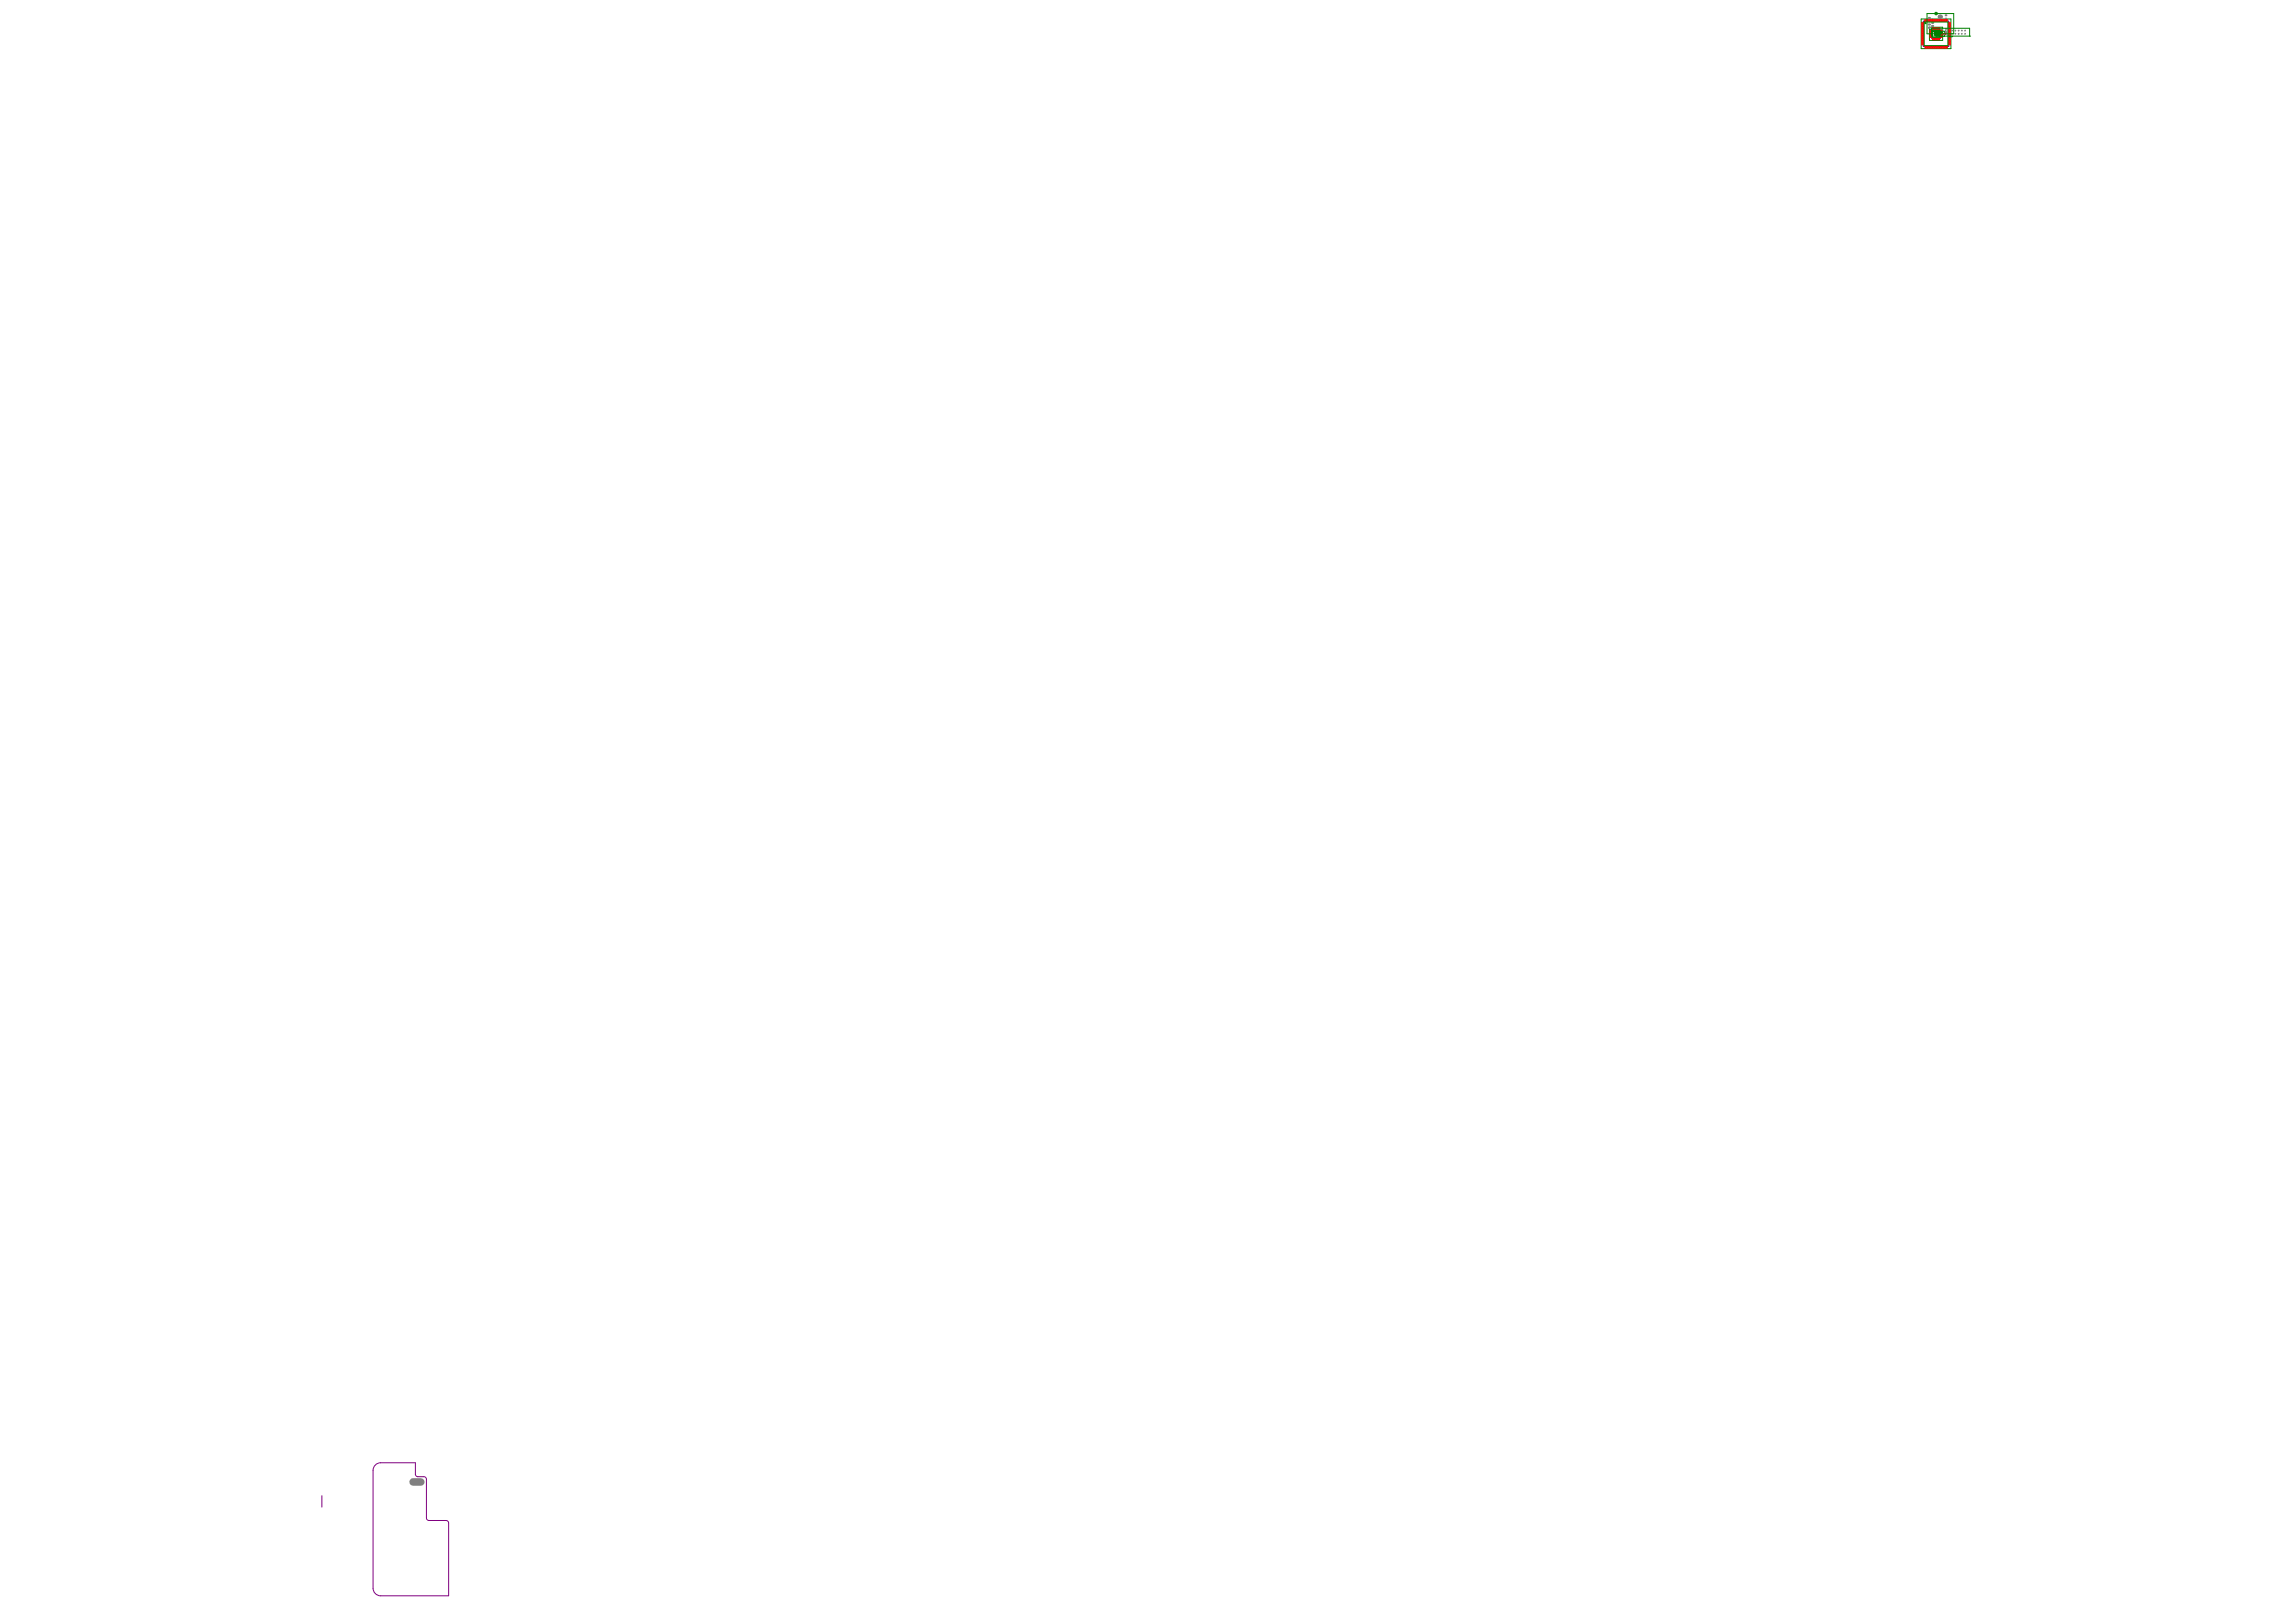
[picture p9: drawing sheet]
<svg xmlns="http://www.w3.org/2000/svg" width="287mm" height="202mm" viewBox="0 0 287 202" stroke-linecap="round" stroke-linejoin="round" font-family="sans-serif">
<g fill="none" stroke="#800080" stroke-width=".12">
<path d="M240.4 2.6h3.1v3.2h-3.1zM241.4 3.7h1.1v1.1h-1.1zM242 4.1h.3v.2h-.3zM242 4.2h.2v.1h-.2zM40.2 186.9v1.4M46.9 183l.3-.2 .4-.1h4.3l.1 1.6 .2 .2h.9l.2 .3v5l.3 .2h2.1h.2l.2 .3v9.1h-8.5a.95 .95 0 0 1-1-1v-14.7l.1-.4z"/>
<circle cx="240.5" cy="2.8" r=".08"/>
<circle cx="241.5" cy="3.8" r=".08"/>
</g>
<path d="M240.1 2.4h3.7v3.7h-3.7zM241.1 3.4h1.7v1.6h-1.7zM241.9 4.2h.3M241.9 4.1v.2M242.1 4.2v.1M242.1 4.1v.2" fill="none" stroke="#008000" stroke-width=".12"/>
<path d="M242.8 3.8h.1M242.8 4.2h.1M244.4 3.8h.1M244.4 4.2h.1" fill="none" stroke="#808080" stroke-width=".24"/>
<path d="M241.5 2.5h.1M241.5 3.3h.1" fill="none" stroke="#808080" stroke-width=".29"/>
<path d="M241.3 3.5h.3v.3h-.3z" fill-rule="evenodd" fill="#808080"/>
<path d="M241.1 3.5h.1M241.1 2.3h.1M241.1 2.7h.1M241.5 2.9h.1M241.9 4.2h.1" fill="none" stroke="#808080" stroke-width=".29"/>
<circle cx="242.4" cy="3.8" r=".28" fill="#808080"/>
<path d="M241.9 3.8h.1M241.9 4.2h.1M242.4 3.8h.1M242.4 4.2h.1M243.6 3.8h.1M243.6 4.2h.1M244 3.8h.1M244 4.2h.1M244.8 3.8h.1M244.8 4.2h.1M245.2 3.8h.1M245.2 4.2h.1" fill="none" stroke="#808080" stroke-width=".24"/>
<path d="M241.1 3.1h.1M241.9 1.7h.1" fill="none" stroke="#808080" stroke-width=".29"/>
<circle cx="242.4" cy="2.1" r=".28" fill="#808080"/>
<path d="M243 3.9h.3l.1 .2h-.3z" fill-rule="evenodd" fill="#808080"/>
<path d="M243.2 3.6h.1M243.2 3.8h.1M243.2 4.2h.1M243.2 2.3h.1M245.6 3.8h.1M245.6 4.2h.1" fill="none" stroke="#808080" stroke-width=".24"/>
<path d="M243.1 1.8h.2l.1 .2h-.3z" fill-rule="evenodd" fill="#808080"/>
<path d="M51.6 185.1h1" fill="none" stroke="#808080" stroke-width=".95"/>
<g fill="none" stroke="#f00" stroke-width=".12">
<path d="M240.1 5.6h.3M240.1 5.5h.3M240.1 5.4h.3M240.1 5.3h.3M240.1 5.1h.3M240.1 5h.3M240.1 4.8h.3M240.1 4.7h.3M240.1 4.6h.3M240.1 4.5h.3M240.1 4.4h.3M240.1 4.3h.3"/>
<path d="M240.1 4.2h.3M240.1 4.1h.3M240.1 4h.3M240.1 3.9h.3M240.1 3.8h.3M240.1 3.7h.3M240.1 3.6h.3M240.1 3.5h.3M240.1 3.4h.3M240.1 3.3h.3M240.1 3.2h.3M240.1 3.1h.3"/>
<path d="M240.1 3h.3M240.1 2.8h.3M240.1 5.2h.3M240.1 4.9h.3M240.1 2.9h.3M240.6 2.4v.3M240.6 5.8v.2M240.7 2.4v.3M240.7 5.8v.2M240.8 2.4v.3M240.8 5.8v.2M240.9 2.4v.3"/>
<path d="M240.9 5.8v.2M241 2.4v.3M241 5.8v.2M241.1 2.4v.3M241.1 5.8v.2M241.2 4.7h.2M241.2 4.6h.2M241.2 4.5h.2M241.2 4.4h.2M241.2 4.3h.2M241.2 4.2h.2M241.2 4.1h.2"/>
<path d="M241.2 4h.2M241.2 3.9h.2M241.2 3.8h.2M241.2 2.4v.3M241.2 5.8v.2M241.3 2.4v.3M241.3 5.8v.2M241.4 2.4v.3M241.4 5.8v.2M241.5 2.4v.3M241.5 3.5v.2M241.5 4.8v.2"/>
<path d="M241.5 5.8v.2M241.6 2.4v.3M241.6 3.5v.2M241.6 4.8v.2M241.6 5.8v.2M241.7 2.4v.3M241.7 3.5v.2M241.7 4.8v.2M241.7 5.8v.2M241.8 2.4v.3M241.8 3.5v.2M241.8 4.8v.2"/>
<path d="M241.8 5.8v.2M241.9 2.4v.3M241.9 3.5v.2M241.9 4.8v.2M241.9 5.8v.2M242 2.4v.3M242 4.8v.2M242 5.8v.2M242.1 2.4v.3M242.1 3.5v.2M242.1 4.8v.2M242.1 5.8v.2"/>
<path d="M242.2 2.4v.3M242.2 3.5v.2M242.2 4.8v.2M242.2 5.8v.2M242.3 4.8v.2M242.3 5.8v.2M242.4 2.4v.3M242.4 3.5v.2M242.4 4.8v.2M242.4 5.8v.2M242.5 2.4v.3M242.5 5.8v.2"/>
<path d="M242.5 4.7h.2M242.5 4.6h.2M242.5 4.5h.2M242.5 4.4h.2M242.5 4.3h.2M242.5 4.1h.2M242.5 4h.2M242.5 3.9h.2M242.5 3.8h.2M242.6 5.8v.2M242.7 2.4v.3M242.7 5.8v.2"/>
<path d="M242.8 2.4v.3M242.8 5.8v.2M242.9 2.4v.3M242.9 5.8v.2M243 2.4v.3M243 5.8v.2M243.1 2.4v.3M243.1 5.8v.2M243.2 2.4v.3M243.2 5.8v.2M243.3 2.4v.3M243.3 5.8v.2"/>
<path d="M243.5 5.6h.3M243.5 5.5h.3M243.5 5.4h.3M243.5 5.3h.3M243.5 5.1h.3M243.5 5h.3M243.5 4.8h.3M243.5 4.7h.3M243.5 4.6h.3M243.5 4.5h.3M243.5 4.4h.3M243.5 4.3h.3"/>
<path d="M243.5 4.2h.3M243.5 4.1h.3M243.5 4h.3M243.5 3.9h.3M243.5 3.8h.3M243.5 3.7h.3M243.5 3.6h.3M243.5 3.5h.3M243.5 3.4h.3M243.5 3.3h.3M243.5 3.2h.3M243.5 3.1h.3"/>
<path d="M243.5 3h.3M243.5 2.8h.3"/>
</g>
<g fill="#f00">
<path d="M241.8 4.1h.3v.2h-.3z" fill-rule="evenodd"/>
<path d="M242.2 4.1h.2v.2h-.2z" fill-rule="evenodd"/>
<path d="M242.2 3.9h.2v.2h-.2z" fill-rule="evenodd"/>
<path d="M241.8 3.9h.3v.2h-.3z" fill-rule="evenodd"/>
<path d="M241.8 4.1h.3v.2h-.3z" fill-rule="evenodd"/>
<path d="M242.2 4.1h.2v.2h-.2z" fill-rule="evenodd"/>
<path d="M242.2 3.9h.2v.2h-.2z" fill-rule="evenodd"/>
<path d="M241.8 3.9h.3v.2h-.3z" fill-rule="evenodd"/>
</g>
<path d="M242 3.5v.2M242.3 3.5v.2M242.5 4.2h.2M242.5 3.9h.2" fill="none" stroke="#f00" stroke-width=".12"/>
<g fill="#f00">
<path d="M242.2 4.2h.1v.1h-.1z" fill-rule="evenodd"/>
<path d="M241.9 4.2h.1v.1h-.1z" fill-rule="evenodd"/>
<path d="M242.2 4.2h.1v.1h-.1z" fill-rule="evenodd"/>
<path d="M241.9 4.2h.1v.1h-.1z" fill-rule="evenodd"/>
<path d="M242.2 4.2h.1v.1h-.1z" fill-rule="evenodd"/>
<path d="M241.9 4.2h.1v.1h-.1z" fill-rule="evenodd"/>
<path d="M242.2 4.2h.1v.1h-.1z" fill-rule="evenodd"/>
<path d="M241.9 4.2h.1v.1h-.1z" fill-rule="evenodd"/>
<path d="M242.2 4.2h.1v.1h-.1z" fill-rule="evenodd"/>
<path d="M241.9 4.2h.1v.1h-.1z" fill-rule="evenodd"/>
<path d="M242.2 4.2h.1v.1h-.1z" fill-rule="evenodd"/>
<path d="M241.9 4.2h.1v.1h-.1z" fill-rule="evenodd"/>
<path d="M242.2 4.2h.1v.1h-.1z" fill-rule="evenodd"/>
<path d="M241.9 4.2h.1v.1h-.1z" fill-rule="evenodd"/>
<path d="M242.2 4.2h.1v.1h-.1z" fill-rule="evenodd"/>
<path d="M241.9 4.2h.1v.1h-.1z" fill-rule="evenodd"/>
<path d="M242.2 4.2h.1v.1h-.1z" fill-rule="evenodd"/>
<path d="M241.9 4.2h.1v.1h-.1z" fill-rule="evenodd"/>
<path d="M242.2 4.2h.1v.1h-.1z" fill-rule="evenodd"/>
<path d="M241.9 4.2h.1v.1h-.1z" fill-rule="evenodd"/>
<path d="M242.2 4.2h.1v.1h-.1z" fill-rule="evenodd"/>
<path d="M241.9 4.2h.1v.1h-.1z" fill-rule="evenodd"/>
<path d="M242.2 4.2h.1v.1h-.1z" fill-rule="evenodd"/>
<path d="M241.9 4.2h.1v.1h-.1z" fill-rule="evenodd"/>
<path d="M242.2 4.2h.1v.1h-.1z" fill-rule="evenodd"/>
<path d="M241.9 4.2h.1v.1h-.1z" fill-rule="evenodd"/>
<path d="M242.2 4.2h.1v.1h-.1z" fill-rule="evenodd"/>
<path d="M241.9 4.2h.1v.1h-.1z" fill-rule="evenodd"/>
<path d="M242.2 4.2h.1v.1h-.1z" fill-rule="evenodd"/>
<path d="M241.9 4.2h.1v.1h-.1z" fill-rule="evenodd"/>
<path d="M242.2 4.2h.1v.1h-.1z" fill-rule="evenodd"/>
<path d="M241.9 4.2h.1v.1h-.1z" fill-rule="evenodd"/>
<path d="M242.2 4.2h.1v.1h-.1z" fill-rule="evenodd"/>
<path d="M241.9 4.2h.1v.1h-.1z" fill-rule="evenodd"/>
<path d="M242.2 4.2h.1v.1h-.1z" fill-rule="evenodd"/>
<path d="M241.9 4.2h.1v.1h-.1z" fill-rule="evenodd"/>
<path d="M242.2 4.2h.1v.1h-.1z" fill-rule="evenodd"/>
<path d="M241.9 4.2h.1v.1h-.1z" fill-rule="evenodd"/>
<path d="M242.2 4.2h.1v.1h-.1z" fill-rule="evenodd"/>
<path d="M241.9 4.2h.1v.1h-.1z" fill-rule="evenodd"/>
<path d="M242.2 4.2h.1v.1h-.1z" fill-rule="evenodd"/>
<path d="M241.9 4.2h.1v.1h-.1z" fill-rule="evenodd"/>
<path d="M242.2 4.2h.1v.1h-.1z" fill-rule="evenodd"/>
<path d="M241.9 4.2h.1v.1h-.1z" fill-rule="evenodd"/>
<path d="M242.2 4.2h.1v.1h-.1z" fill-rule="evenodd"/>
<path d="M241.9 4.2h.1v.1h-.1z" fill-rule="evenodd"/>
<path d="M242.2 4.2h.1v.1h-.1z" fill-rule="evenodd"/>
<path d="M241.9 4.2h.1v.1h-.1z" fill-rule="evenodd"/>
<path d="M242.2 4.1h.2v.2h-.2z" fill-rule="evenodd"/>
<path d="M241.9 4.1h.1v.2h-.1z" fill-rule="evenodd"/>
<path d="M242.2 4.1h.2v.2h-.2z" fill-rule="evenodd"/>
<path d="M241.9 4.1h.1v.2h-.1z" fill-rule="evenodd"/>
<path d="M242.2 4.1h.2v.2h-.2z" fill-rule="evenodd"/>
<path d="M241.9 4.1h.1v.2h-.1z" fill-rule="evenodd"/>
<path d="M242.2 4.1h.2v.2h-.2z" fill-rule="evenodd"/>
<path d="M241.9 4.1h.1v.2h-.1z" fill-rule="evenodd"/>
<path d="M242.2 4.2h.1v.1h-.1z" fill-rule="evenodd"/>
<path d="M241.9 4.2h.1v.1h-.1z" fill-rule="evenodd"/>
<path d="M242.2 4.2h.1v.1h-.1z" fill-rule="evenodd"/>
<path d="M241.9 4.2h.1v.1h-.1z" fill-rule="evenodd"/>
<path d="M242.2 4.2h.1v.1h-.1z" fill-rule="evenodd"/>
<path d="M241.9 4.2h.1v.1h-.1z" fill-rule="evenodd"/>
<path d="M242.3 4.1h.3v.2h-.3z" fill-rule="evenodd"/>
<path d="M242.2 4.2h.1v.1h-.1z" fill-rule="evenodd"/>
<path d="M241.9 4.2h.1v.1h-.1z" fill-rule="evenodd"/>
<path d="M242.2 4.2h.1v.1h-.1z" fill-rule="evenodd"/>
<path d="M241.9 4.2h.1v.1h-.1z" fill-rule="evenodd"/>
<path d="M242.2 4.2h.1v.1h-.1z" fill-rule="evenodd"/>
<path d="M241.9 4.2h.1v.1h-.1z" fill-rule="evenodd"/>
<path d="M242.2 4.2h.1v.1h-.1z" fill-rule="evenodd"/>
<path d="M241.9 4.2h.1v.1h-.1z" fill-rule="evenodd"/>
<path d="M242.2 4.2h.1v.1h-.1z" fill-rule="evenodd"/>
<path d="M241.9 4.2h.1v.1h-.1z" fill-rule="evenodd"/>
<path d="M242.2 4.2h.1v.1h-.1z" fill-rule="evenodd"/>
<path d="M241.9 4.2h.1v.1h-.1z" fill-rule="evenodd"/>
<path d="M242.2 4.2h.1v.1h-.1z" fill-rule="evenodd"/>
<path d="M241.9 4.2h.1v.1h-.1z" fill-rule="evenodd"/>
<path d="M242.2 4.2h.1v.1h-.1z" fill-rule="evenodd"/>
<path d="M241.9 4.2h.1v.1h-.1z" fill-rule="evenodd"/>
<path d="M242.2 4.2h.1v.1h-.1z" fill-rule="evenodd"/>
<path d="M241.9 4.2h.1v.1h-.1z" fill-rule="evenodd"/>
<path d="M242.2 4.2h.1v.1h-.1z" fill-rule="evenodd"/>
<path d="M241.9 4.2h.1v.1h-.1z" fill-rule="evenodd"/>
<path d="M242.2 4.2h.1v.1h-.1z" fill-rule="evenodd"/>
<path d="M241.9 4.2h.1v.1h-.1z" fill-rule="evenodd"/>
<path d="M242.2 4.2h.1v.1h-.1z" fill-rule="evenodd"/>
<path d="M241.9 4.2h.1v.1h-.1z" fill-rule="evenodd"/>
<path d="M242.2 4.2h.1v.1h-.1z" fill-rule="evenodd"/>
<path d="M241.9 4.2h.1v.1h-.1z" fill-rule="evenodd"/>
<path d="M242.2 4.2h.1v.1h-.1z" fill-rule="evenodd"/>
<path d="M241.9 4.2h.1v.1h-.1z" fill-rule="evenodd"/>
<path d="M242.2 4.2h.1v.1h-.1z" fill-rule="evenodd"/>
<path d="M241.9 4.2h.1v.1h-.1z" fill-rule="evenodd"/>
<path d="M242.2 4.2h.1v.1h-.1z" fill-rule="evenodd"/>
<path d="M241.9 4.2h.1v.1h-.1z" fill-rule="evenodd"/>
<path d="M242.2 4.2h.1v.1h-.1z" fill-rule="evenodd"/>
<path d="M241.9 4.2h.1v.1h-.1z" fill-rule="evenodd"/>
<path d="M242.2 4.2h.1v.1h-.1z" fill-rule="evenodd"/>
<path d="M241.9 4.2h.1v.1h-.1z" fill-rule="evenodd"/>
<path d="M242.2 4.2h.1v.1h-.1z" fill-rule="evenodd"/>
<path d="M241.9 4.2h.1v.1h-.1z" fill-rule="evenodd"/>
<path d="M242.2 4.2h.1v.1h-.1z" fill-rule="evenodd"/>
<path d="M241.9 4.2h.1v.1h-.1z" fill-rule="evenodd"/>
<path d="M242.2 4.2h.1v.1h-.1z" fill-rule="evenodd"/>
<path d="M241.9 4.2h.1v.1h-.1z" fill-rule="evenodd"/>
</g>
<path d="M242.3 2.4v.3M242.6 2.4v.3M242.9 2.4v.3M243.3 2.4v.3M243.3 5.8v.2M243.5 4.9h.3M243.5 5.2h.3M243.5 5.5h.3M243.5 3.2h.3M243.5 3.6h.3M243.5 3.9h.3M243.5 2.9h.3" fill="none" stroke="#f00" stroke-width=".12"/>
<path d="M241.7 4.2h.4" fill="none" stroke="#f00" stroke-width=".2"/>
<path d="M241.8 4.1h.3v.2h-.3z" fill-rule="evenodd" fill="#f00"/>
<path d="M242.8 4.2h.4" fill="none" stroke="#f00" stroke-width=".2"/>
<g fill="none" stroke="#008000" stroke-width=".12">
<path d="M240.5 2.8h2.9v2.9h-2.9zM240.8 1.7h3.4v2.5h-3.4zM241.4 3.5h4.7v1h-4.7zM241.5 3.8h.9v.9h-.9zM241.8 3.8h.6v.6h-.6zM241.8 4.1h.5M241.9 4.4v.1h1.1v-.1M241.9 4.3v.1M241.9 4.2h.1M242 4h-.1M242 4.1l.1 .1M242.1 4v.4"/>
<path d="M242.1 4l-.2 .2v-.3h1.1v.2M242.1 4h-.2l.2 .2M242.1 4l-.2 .1h.2M242.1 4.2h.1M242.1 4l-.1 .1 .1 .1M242.2 4.1h.1M242.2 4h.1M242.2 4v.2l.1-.2M242.3 4.2h.1M242.3 4v.3M242.3 4l-.1 .1h.2M242.3 4.1h.1"/>
<path d="M242.3 4.3h.1M242.4 4.1h.1M242.4 4h-.2v.2l.2-.1M242.4 4l-.1 .2M242.4 4.1h-.1M242.4 4h-.1M242.4 4h.2h-.1M242.4 4h.1M242.4 4.1h.2M242.5 4h.1M242.5 4l-.1 .2M242.5 4h-.1"/>
<path d="M242.5 4l-.1 .1h.2M242.5 4l.1 .2M242.6 4.1h.1M242.6 4.1h-.8v.3h.6M242.6 4v.2zM242.6 4l-.2 .1M242.6 4.1l-.2 .1M243.6 4.5l.1 .1 .3-.1M246.1 4.5h.1"/>
<circle cx="240.6" cy="2.9" r=".05"/>
<circle cx="241.3" cy="3.7" r=".02"/>
<circle cx="241.7" cy="3.9" r=".05"/>
<circle cx="241.9" cy="1.7" r=".16"/>
<circle cx="241.9" cy="4.2" r=".16"/>
</g>
</svg>
